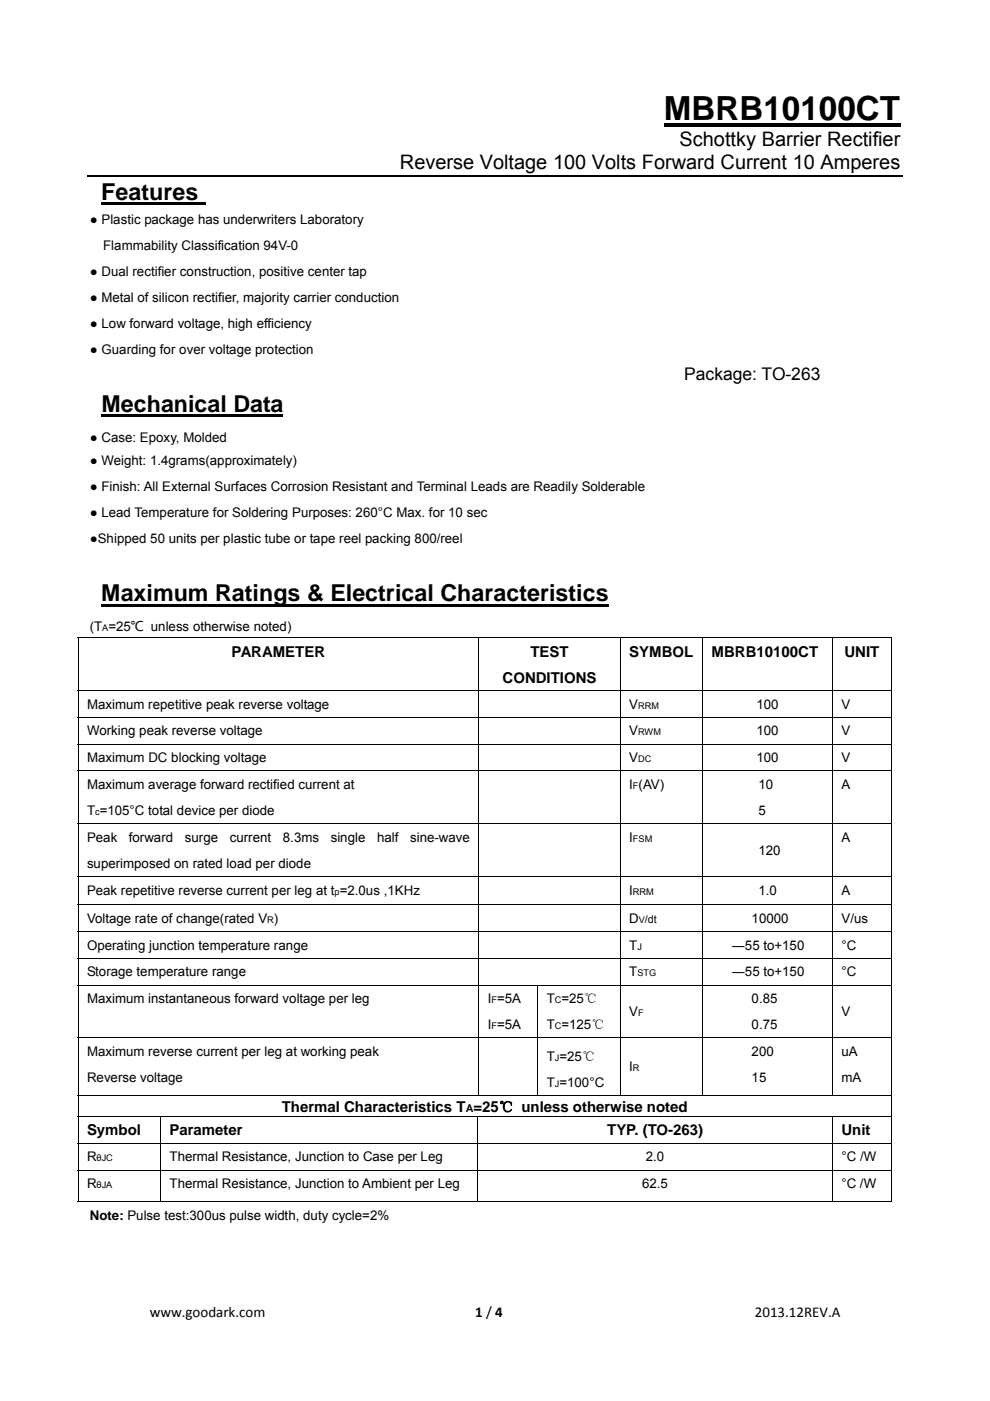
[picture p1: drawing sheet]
<svg xmlns="http://www.w3.org/2000/svg" width="210mm" height="297mm" viewBox="0 0 210 297" stroke-linecap="round" stroke-linejoin="round" font-family="sans-serif">
<defs><g id="words">
<text font-size="7" x="140.8" y="25.5">MBRB10100CT</text>
<g font-size="4.9">
<text x="21.5" y="42.4">Features</text>
<text x="21.5" y="87.3">Mechanical Data</text>
<text x="21.5" y="127.5">Maximum Ratings &amp; Electrical Characteristics</text>
</g>
<g font-size="4.2">
<text x="84.8" y="35.8">Reverse Voltage 100 Volts Forward Current 10 Amperes</text>
<text x="144.1" y="30.9">Schottky Barrier Rectifier</text>
</g>
<text font-size="3.7" x="145.1" y="80.6">Package: TO-263</text>
<g font-size="3.2">
<text x="49.1" y="139.2">PARAMETER</text>
<text x="112.5" y="139.2">TEST</text>
<text x="133.5" y="139.2">SYMBOL</text>
<text x="150.9" y="139.2">MBRB10100CT</text>
<text x="179.1" y="139.2">UNIT</text>
<text x="106.6" y="144.7">CONDITIONS</text>
<text x="59.8" y="235.8">Thermal Characteristics T =25℃ unless otherwise noted</text>
<text x="18.5" y="240.7">Symbol</text>
<text x="35.9" y="240.7">Parameter</text>
<text x="128.8" y="240.7">TYP. (TO-263)</text>
<text x="178.5" y="240.7">Unit</text>
<text x="31.7" y="279.1">www.goodark.com</text>
<text x="100.8" y="279.1">1 / 4</text>
<text x="160.1" y="279.1">2013.12REV.A</text>
</g>
<g font-size="2.8">
<text x="19" y="47.4">● Plastic package has underwriters Laboratory</text>
<text x="21.9" y="52.9">Flammability Classification 94V-0</text>
<text x="19" y="58.4">● Dual rectifier construction, positive center tap</text>
<text x="19" y="63.9">● Metal of silicon rectifier, majority carrier conduction</text>
<text x="19" y="69.4">● Low forward voltage, high efficiency</text>
<text x="19" y="75">● Guarding for over voltage protection</text>
<text x="19" y="93.7">● Case: Epoxy, Molded</text>
<text x="19" y="98.7">● Weight: 1.4grams(approximately)</text>
<text x="19" y="104.2">● Finish: All External Surfaces Corrosion Resistant and Terminal Leads are Readily Solderable</text>
<text x="19" y="109.7">● Lead Temperature for Soldering Purposes: 260°C Max. for 10 sec</text>
<text x="19" y="115.2">●Shipped 50 units per plastic tube or tape reel packing 800/reel</text>
<text x="19.1" y="133.9">(T =25℃ unless otherwise noted)</text>
<text x="18.5" y="150.2">Maximum repetitive peak reverse voltage</text>
<text x="18.5" y="155.9">Working peak reverse voltage</text>
<text x="133.5" y="150.2">V</text>
<text x="133.5" y="155.9">V</text>
<text x="160.5" y="150.2">100</text>
<text x="160.5" y="155.9">100</text>
<text x="178.5" y="150.2">V</text>
<text x="178.5" y="155.9">V</text>
<text x="18.5" y="161.6">Maximum DC blocking voltage</text>
<text x="133.5" y="161.6">V</text>
<text x="160.5" y="161.6">100</text>
<text x="178.5" y="161.6">V</text>
<text x="18.5" y="167.3">Maximum average forward rectified current at</text>
<text x="133.5" y="167.3">I (AV)</text>
<text x="160.8" y="167.3">10</text>
<text x="178.5" y="167.3">A</text>
<text x="18.5" y="172.8">T =105°C total device per diode</text>
<text x="160.8" y="172.8">5</text>
<text x="18.5" y="178.5">Peak</text>
<text x="27.3" y="178.5">forward</text>
<text x="39.2" y="178.5">surge</text>
<text x="48.7" y="178.5">current</text>
<text x="60" y="178.5">8.3ms</text>
<text x="70.1" y="178.5">single</text>
<text x="80" y="178.5">half</text>
<text x="87" y="178.5">sine-wave</text>
<text x="133.5" y="178.5">I</text>
<text x="178.5" y="178.5">A</text>
<text x="18.5" y="184">superimposed on rated load per diode</text>
<text x="160.8" y="181.2">120</text>
<text x="18.5" y="189.7">Peak repetitive reverse current per leg at t =2.0us ,1KHz</text>
<text x="133.5" y="189.7">I</text>
<text x="160.8" y="189.8">1.0</text>
<text x="178.5" y="189.7">A</text>
<text x="18.5" y="195.6">Voltage rate of change(rated V )</text>
<text x="133.5" y="195.6">D</text>
<text x="159.4" y="195.6">10000</text>
<text x="178.5" y="195.6">V/us</text>
<text x="18.5" y="201.3">Operating junction temperature range</text>
<text x="133.5" y="201.3">T</text>
<text x="155.2" y="201.3">―55 to+150</text>
<text x="178.5" y="201.3">°C</text>
<text x="18.5" y="207">Storage temperature range</text>
<text x="133.5" y="207">T</text>
<text x="155.2" y="207">―55 to+150</text>
<text x="178.5" y="207">°C</text>
<text x="18.5" y="212.7">Maximum instantaneous forward voltage per leg</text>
<text x="103.5" y="212.7">I =5A</text>
<text x="116" y="212.6">T =25℃</text>
<text x="133.5" y="215.4">V</text>
<text x="159.4" y="212.7">0.85</text>
<text x="178.5" y="215.4">V</text>
<text x="103.5" y="218.2">I =5A</text>
<text x="116" y="218.2">T =125℃</text>
<text x="159.4" y="218.2">0.75</text>
<text x="18.5" y="223.9">Maximum reverse current per leg at working peak</text>
<text x="116" y="224.9">T =25℃</text>
<text x="133.5" y="227.1">I</text>
<text x="159.4" y="223.9">200</text>
<text x="178.5" y="223.9">uA</text>
<text x="18.5" y="229.4">Reverse voltage</text>
<text x="116" y="230.4">T =100°C</text>
<text x="159.4" y="229.4">15</text>
<text x="178.5" y="229.4">mA</text>
<text x="18.5" y="246.2">R</text>
<text x="18.5" y="251.9">R</text>
<text x="36" y="246.2">Thermal Resistance, Junction to Case per Leg</text>
<text x="36" y="251.9">Thermal Resistance, Junction to Ambient per Leg</text>
<text x="136.2" y="251.9">62.5</text>
<text x="137" y="246.2">2.0</text>
<text x="178.5" y="251.9">°C /W</text>
<text x="178.5" y="246.2">°C /W</text>
<text x="19" y="258.6">Note: Pulse test:300us pulse width, duty cycle=2%</text>
</g>
<g font-size="2.3">
<text x="136.8" y="195.6">/dt</text>
<text x="98.8" y="235.8">A</text>
</g>
<g font-size="1.9">
<text x="21.7" y="133.9">A</text>
<text x="135.4" y="150.2">RRM</text>
<text x="135.4" y="155.9">RWM</text>
<text x="135.4" y="161.6">DC</text>
<text x="134.3" y="167.3">F</text>
<text x="20.2" y="172.8">c</text>
<text x="134.3" y="178.5">FSM</text>
<text x="71" y="189.7">p</text>
<text x="134.3" y="189.7">RRM</text>
<text x="56.7" y="195.6">R</text>
<text x="135.5" y="195.6">V</text>
<text x="135.2" y="201.3">J</text>
<text x="135.2" y="207">STG</text>
<text x="104.2" y="212.7">F</text>
<text x="117.7" y="212.6">C</text>
<text x="135.4" y="215.4">F</text>
<text x="104.2" y="218.2">F</text>
<text x="117.7" y="218.2">C</text>
<text x="117.7" y="224.9">J</text>
<text x="134.3" y="227.1">R</text>
<text x="117.7" y="230.4">J</text>
<text x="20.5" y="246.2">θJC</text>
<text x="20.5" y="251.9">θJA</text>
</g>
</g></defs>
<path d="M140.8 26.2h50.2v.8h-50.2zM21.5 42.9h22.2v.5h-22.2zM21.5 87.8h38.6v.5h-38.6zM16.5 135.1h.1v.2h-.1zM21.5 128.1h107.6v.5h-107.6zM189 135.1h.2v.2h-.2zM189 254.7h.2v.1h-.2z" fill="#000"/>
<path d="M18.5 37.2h173" fill="none" stroke="#000" stroke-width=".25"/>
<g fill="none" stroke="#000" stroke-width=".21">
<path d="M16.5 135.2h172.7M16.6 135.3v11M101.6 135.3v11M131.6 135.3v11M149.1 135.3v11M176.6 135.3v11M189.1 135.3v11M16.5 146.4h172.7M16.5 152.1h172.7M16.5 157.8h172.7M16.6 146.5v5.5M16.6 152.2v5.5"/>
<path d="M16.6 157.9v5.5M101.6 146.5v5.5M101.6 152.2v5.5M101.6 157.9v5.5M131.6 146.5v5.5M131.6 152.2v5.5M131.6 157.9v5.5M149.1 146.5v5.5M149.1 152.2v5.5M149.1 157.9v5.5M176.6 146.5v5.5M176.6 152.2v5.5"/>
<path d="M176.6 157.9v5.5M189.1 146.5v5.5M189.1 152.2v5.5M189.1 157.9v5.5M16.5 163.4h172.7M16.5 174.7h172.7M16.6 163.5v11.1M16.6 174.8v11M101.6 163.5v11.1M101.6 174.8v11M131.6 163.5v11.1M131.6 174.8v11"/>
<path d="M149.1 163.5v11.1M149.1 174.8v11M176.6 163.5v11.1M176.6 174.8v11M189.1 163.5v11.1M189.1 174.8v11M16.5 185.9h172.7M16.5 191.8h172.7M16.5 197.5h172.7M16.6 185.9v5.8M16.6 191.9v5.5M16.6 197.6v5.5"/>
<path d="M101.6 185.9v5.8M101.6 191.9v5.5M101.6 197.6v5.5M131.6 185.9v5.8M131.6 191.9v5.5M131.6 197.6v5.5M149.1 185.9v5.8M149.1 191.9v5.5M149.1 197.6v5.5M176.6 185.9v5.8M176.6 191.9v5.5M176.6 197.6v5.5"/>
<path d="M189.1 185.9v5.8M189.1 191.9v5.5M189.1 197.6v5.5M16.5 203.2h172.7M16.5 208.9h172.7M16.6 203.3v5.5M16.6 208.9v11M101.6 203.3v5.5M101.6 208.9v11M114.1 208.9v11M131.6 203.3v5.5M131.6 208.9v11"/>
<path d="M149.1 203.3v5.5M149.1 208.9v11M176.6 203.3v5.5M176.6 208.9v11M189.1 203.3v5.5M189.1 208.9v11M16.5 220h172.7M16.5 232.3h172.7M16.5 236.7h172.7M16.6 220.1v12.1M16.6 232.4v4.2M16.6 236.8v5.5"/>
<path d="M34.1 236.8v5.5M101.3 236.8v5.5M101.6 220.1v12.1M114.1 220.1v12.1M131.6 220.1v12.1M149.1 220.1v12.1M176.6 220.1v12.1M176.6 236.8v5.5M189.1 220.1v12.1M189.1 232.4v4.2M189.1 236.8v5.5M16.5 242.4h172.7"/>
<path d="M16.5 248.1h172.7M16.5 254.7h17.5M16.6 242.5v5.5M16.6 248.2v6.6M34.1 242.5v5.5M34.1 248.2v6.6M34.1 254.7h67.2M101.3 242.5v5.5M101.3 248.2v6.6M101.4 254.7h75.1M176.6 242.5v5.5M176.6 248.2v6.6"/>
<path d="M176.7 254.7h12.3M189.1 242.5v5.5M189.1 248.2v6.6"/>
</g>
<path d="M142.6 75.2h42.2v10.1h-42.2z" fill="#fff"/>
<use href="#words"/>
</svg>
